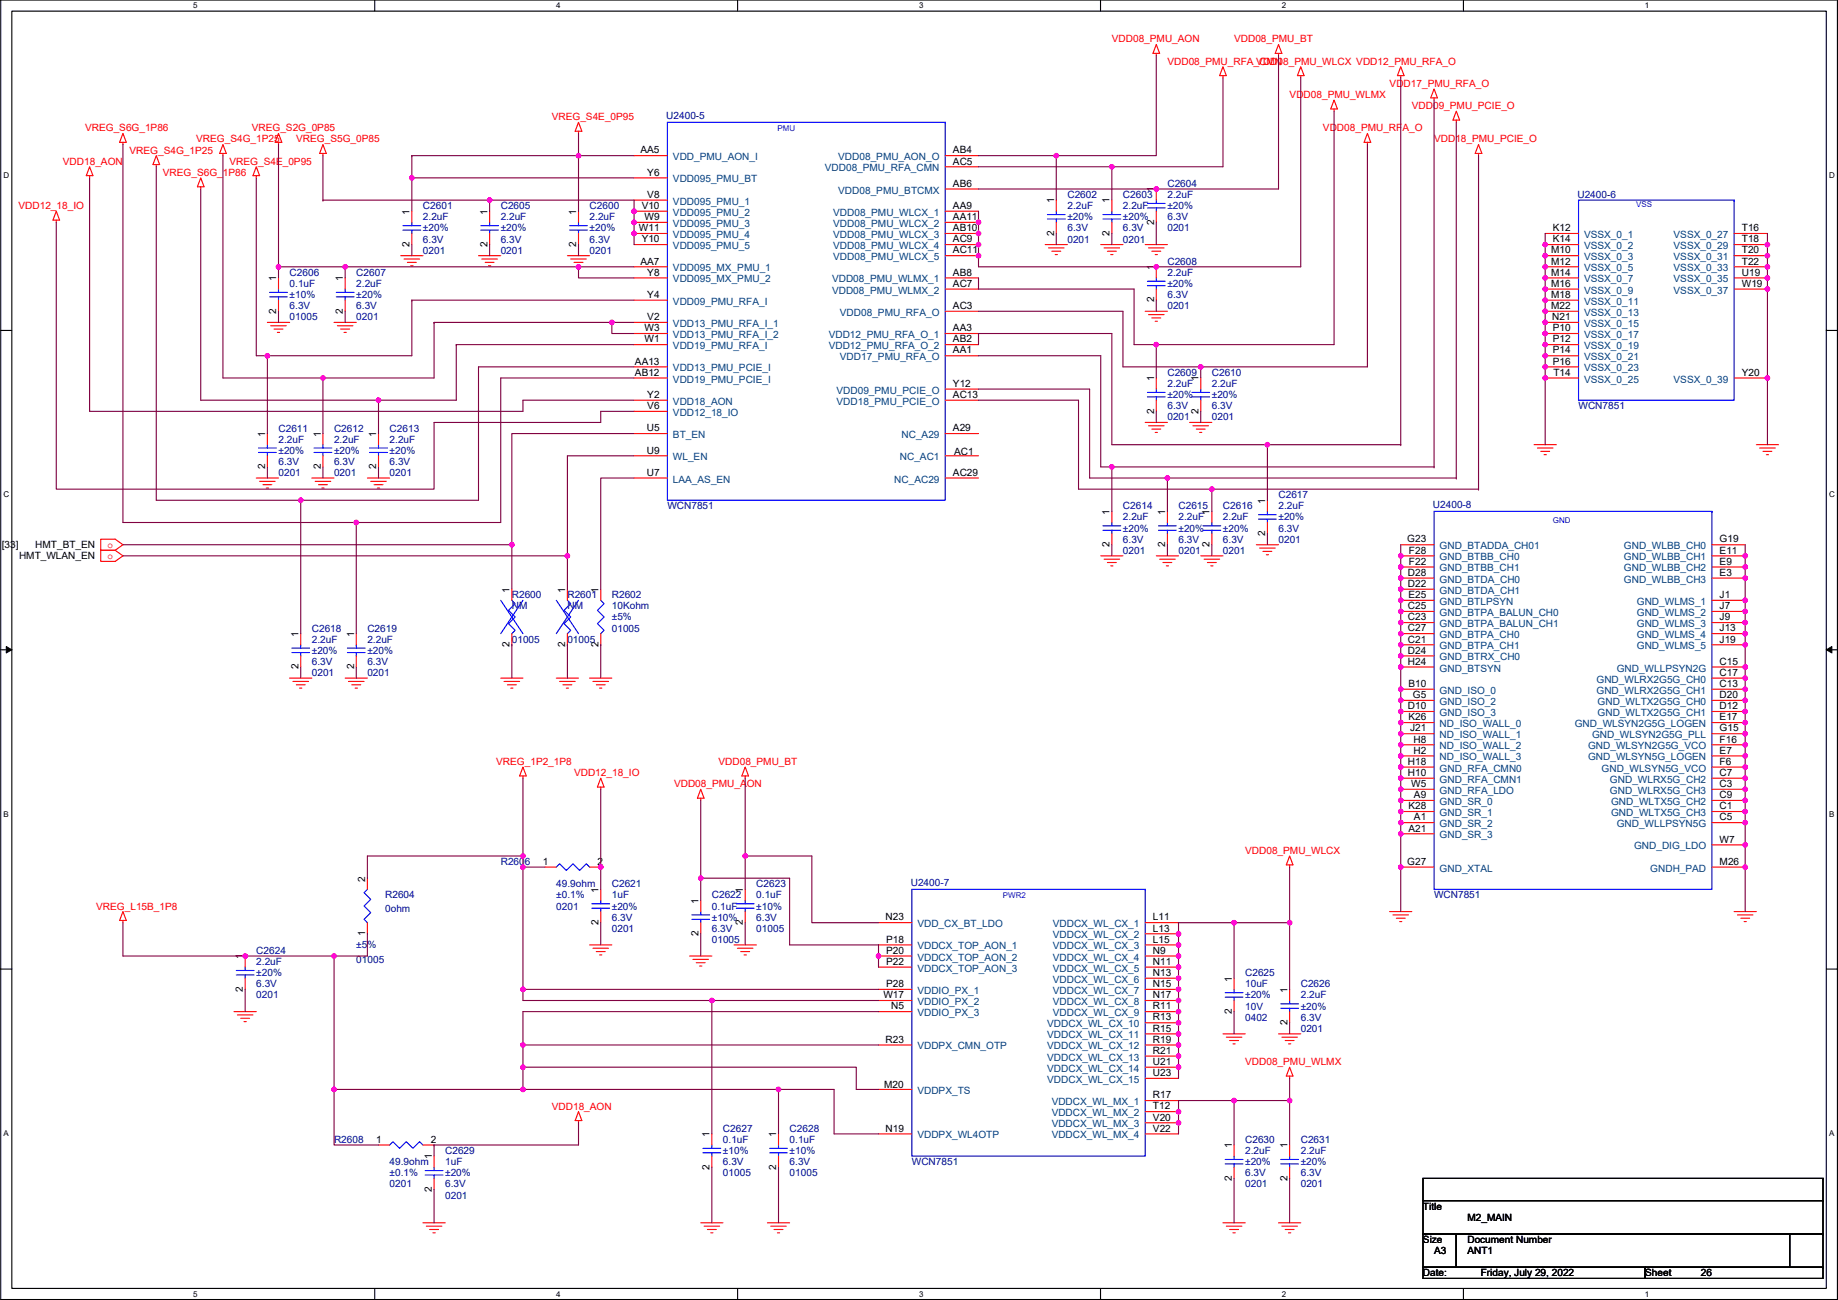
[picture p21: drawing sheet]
<svg xmlns="http://www.w3.org/2000/svg" width="420mm" height="297mm" viewBox="0 0 420 297" stroke-linecap="round" stroke-linejoin="round" font-family="sans-serif">
<defs><g id="words">
<g font-size="2.3" fill="#f00">
<text x="254.2" y="9.7">VDD08_PMU_AON</text>
<text x="282.1" y="9.7">VDD08_PMU_BT</text>
<text x="266.9" y="14.8">VDD08_PMU_RFA_CMN</text>
<text x="287.2" y="14.8">VDD08_PMU_WLCX VDD12_PMU_RFA_O</text>
<text x="294.8" y="22.4">VDD08_PMU_WLMX</text>
<text x="317.7" y="19.9">VDD17_PMU_RFA_O</text>
<text x="126.1" y="27.5">VREG_S4E_0P95</text>
<text x="322.7" y="24.9">VDD09_PMU_PCIE_O</text>
<text x="19.5" y="30">VREG_S6G_1P86</text>
<text x="29.6" y="35.1">VREG_S4G_1P25</text>
<text x="44.9" y="32.6">VREG_S4G_1P25</text>
<text x="57.6" y="30">VREG_S2G_0P85</text>
<text x="67.7" y="32.6">VREG_S5G_0P85</text>
<text x="302.4" y="30">VDD08_PMU_RFA_O</text>
<text x="327.8" y="32.6">VDD18_PMU_PCIE_O</text>
<text x="14.4" y="37.6">VDD18_AON</text>
<text x="37.2" y="40.2">VREG_S6G_1P86</text>
<text x="52.5" y="37.6">VREG_S4E_0P95</text>
<text x="4.2" y="47.8">VDD12_18_IO</text>
<text x="24.5" y="125.1">o</text>
<text x="24.5" y="127.6">o</text>
<text x="113.4" y="174.8">VREG_1P2_1P8</text>
<text x="131.2" y="177.3">VDD12_18_IO</text>
<text x="154.1" y="179.9">VDD08_PMU_AON</text>
<text x="164.2" y="174.8">VDD08_PMU_BT</text>
<text x="284.6" y="195.1">VDD08_PMU_WLCX</text>
<text x="22" y="207.8">VREG_L15B_1P8</text>
<text x="284.6" y="243.4">VDD08_PMU_WLMX</text>
<text x="126.1" y="253.5">VDD18_AON</text>
</g>
<g font-size="2.3" fill="#000080">
<text x="152.3" y="27.2">U2400-5</text>
<text x="96.7" y="47.8">C2601</text>
<text x="114.5" y="47.8">C2605</text>
<text x="134.8" y="47.8">C2600</text>
<text x="244" y="45.3">C2602</text>
<text x="244" y="47.8">2.2uF</text>
<text x="256.7" y="45.3">C2603</text>
<text x="256.7" y="47.8">2.2uF</text>
<text x="266.9" y="42.7">C2604</text>
<text x="266.9" y="45.3">2.2uF</text>
<text x="266.9" y="47.8">±20%</text>
<text x="360.6" y="45.3">U2400-6</text>
<text x="96.7" y="50.3">2.2uF</text>
<text x="96.7" y="52.9">±20%</text>
<text x="114.5" y="50.3">2.2uF</text>
<text x="114.5" y="52.9">±20%</text>
<text x="134.8" y="50.3">2.2uF</text>
<text x="134.8" y="52.9">±20%</text>
<text x="244" y="52.9">6.3V</text>
<text x="244" y="50.3">±20%</text>
<text x="256.7" y="52.9">6.3V</text>
<text x="256.7" y="50.3">±20%</text>
<text x="266.9" y="52.9">0201</text>
<text x="266.9" y="50.3">6.3V</text>
<text x="96.7" y="58">0201</text>
<text x="96.7" y="55.4">6.3V</text>
<text x="114.5" y="58">0201</text>
<text x="114.5" y="55.4">6.3V</text>
<text x="134.8" y="58">0201</text>
<text x="134.8" y="55.4">6.3V</text>
<text x="244" y="55.4">0201</text>
<text x="256.7" y="55.4">0201</text>
<text x="66.2" y="63">C2606</text>
<text x="66.2" y="65.6">0.1uF</text>
<text x="81.4" y="63">C2607</text>
<text x="81.4" y="65.6">2.2uF</text>
<text x="266.9" y="60.5">C2608</text>
<text x="266.9" y="63">2.2uF</text>
<text x="266.9" y="65.6">±20%</text>
<text x="66.2" y="70.7">6.3V</text>
<text x="66.2" y="68.1">±10%</text>
<text x="81.4" y="70.7">6.3V</text>
<text x="81.4" y="68.1">±20%</text>
<text x="266.9" y="70.7">0201</text>
<text x="266.9" y="68.1">6.3V</text>
<text x="66.2" y="73.2">01005</text>
<text x="81.4" y="73.2">0201</text>
<text x="266.9" y="85.9">C2609</text>
<text x="266.9" y="88.4">2.2uF</text>
<text x="277" y="85.9">C2610</text>
<text x="277" y="88.4">2.2uF</text>
<text x="266.9" y="93.5">6.3V</text>
<text x="266.9" y="91">±20%</text>
<text x="277" y="93.5">6.3V</text>
<text x="277" y="91">±20%</text>
<text x="360.8" y="93.5">WCN7851</text>
<text x="63.7" y="98.6">C2611</text>
<text x="63.7" y="101.1">2.2uF</text>
<text x="76.4" y="98.6">C2612</text>
<text x="76.4" y="101.1">2.2uF</text>
<text x="89.1" y="98.6">C2613</text>
<text x="89.1" y="101.1">2.2uF</text>
<text x="266.9" y="96.1">0201</text>
<text x="277" y="96.1">0201</text>
<text x="63.7" y="106.2">6.3V</text>
<text x="63.7" y="103.7">±20%</text>
<text x="76.4" y="106.2">6.3V</text>
<text x="76.4" y="103.7">±20%</text>
<text x="89.1" y="106.2">6.3V</text>
<text x="89.1" y="103.7">±20%</text>
<text x="63.7" y="108.8">0201</text>
<text x="76.4" y="108.8">0201</text>
<text x="89.1" y="108.8">0201</text>
<text x="292.3" y="113.8">C2617</text>
<text x="152.6" y="116.4">WCN7851</text>
<text x="256.7" y="116.4">C2614</text>
<text x="256.7" y="118.9">2.2uF</text>
<text x="269.4" y="116.4">C2615</text>
<text x="269.4" y="118.9">2.2uF</text>
<text x="279.6" y="116.4">C2616</text>
<text x="279.6" y="118.9">2.2uF</text>
<text x="292.3" y="116.4">2.2uF</text>
<text x="292.3" y="118.9">±20%</text>
<text x="327.6" y="116.1">U2400-8</text>
<text x="256.7" y="124">6.3V</text>
<text x="256.7" y="121.5">±20%</text>
<text x="269.4" y="124">6.3V</text>
<text x="269.4" y="121.5">±20%</text>
<text x="279.6" y="124">6.3V</text>
<text x="279.6" y="121.5">±20%</text>
<text x="292.3" y="124">0201</text>
<text x="292.3" y="121.5">6.3V</text>
<text x="256.7" y="126.5">0201</text>
<text x="269.4" y="126.5">0201</text>
<text x="279.6" y="126.5">0201</text>
<text x="117" y="136.7">R2600</text>
<text x="129.7" y="136.7">R2601</text>
<text x="139.9" y="136.7">R2602</text>
<text x="117" y="139.2">NM</text>
<text x="129.7" y="139.2">NM</text>
<text x="139.9" y="139.2">10Kohm</text>
<text x="139.9" y="141.8">±5%</text>
<text x="71.3" y="144.3">C2618</text>
<text x="71.3" y="146.9">2.2uF</text>
<text x="71.3" y="149.4">±20%</text>
<text x="84" y="144.3">C2619</text>
<text x="84" y="146.9">2.2uF</text>
<text x="84" y="149.4">±20%</text>
<text x="117" y="146.9">01005</text>
<text x="129.7" y="146.9">01005</text>
<text x="139.9" y="144.3">01005</text>
<text x="71.3" y="154.5">0201</text>
<text x="71.3" y="151.9">6.3V</text>
<text x="84" y="154.5">0201</text>
<text x="84" y="151.9">6.3V</text>
<text x="114.5" y="197.7">R2606</text>
<text x="127.2" y="202.7">49.9ohm</text>
<text x="139.9" y="202.7">C2621</text>
<text x="172.9" y="202.7">C2623</text>
<text x="208.2" y="202.5">U2400-7</text>
<text x="88" y="205.3">R2604</text>
<text x="88" y="208.3">0ohm</text>
<text x="127.2" y="205.3">±0.1%</text>
<text x="127.2" y="207.8">0201</text>
<text x="139.9" y="205.3">1uF</text>
<text x="139.9" y="207.8">±20%</text>
<text x="162.7" y="205.3">C2622</text>
<text x="162.7" y="207.8">0.1uF</text>
<text x="172.9" y="205.3">0.1uF</text>
<text x="172.9" y="207.8">±10%</text>
<text x="327.8" y="205.3">WCN7851</text>
<text x="139.9" y="212.9">0201</text>
<text x="139.9" y="210.4">6.3V</text>
<text x="162.7" y="215.4">01005</text>
<text x="162.7" y="212.9">6.3V</text>
<text x="162.7" y="210.4">±10%</text>
<text x="172.9" y="212.9">01005</text>
<text x="172.9" y="210.4">6.3V</text>
<text x="58.6" y="218">C2624</text>
<text x="58.6" y="220.5">2.2uF</text>
<text x="81.4" y="216.7">±5%</text>
<text x="81.4" y="220">01005</text>
<text x="58.6" y="225.6">6.3V</text>
<text x="58.6" y="223.1">±20%</text>
<text x="284.6" y="223.1">C2625</text>
<text x="284.6" y="225.6">10uF</text>
<text x="297.3" y="225.6">C2626</text>
<text x="58.6" y="228.1">0201</text>
<text x="284.6" y="233.2">0402</text>
<text x="284.6" y="230.7">10V</text>
<text x="284.6" y="228.1">±20%</text>
<text x="297.3" y="228.1">2.2uF</text>
<text x="297.3" y="233.2">6.3V</text>
<text x="297.3" y="230.7">±20%</text>
<text x="297.3" y="235.8">0201</text>
<text x="76.4" y="261.2">R2608</text>
<text x="101.8" y="263.7">C2629</text>
<text x="165.3" y="258.6">C2627</text>
<text x="165.3" y="261.2">0.1uF</text>
<text x="165.3" y="263.7">±10%</text>
<text x="180.5" y="258.6">C2628</text>
<text x="180.5" y="261.2">0.1uF</text>
<text x="180.5" y="263.7">±10%</text>
<text x="284.6" y="261.2">C2630</text>
<text x="284.6" y="263.7">2.2uF</text>
<text x="297.3" y="261.2">C2631</text>
<text x="297.3" y="263.7">2.2uF</text>
<text x="89.1" y="266.2">49.9ohm</text>
<text x="89.1" y="268.8">±0.1%</text>
<text x="101.8" y="266.2">1uF</text>
<text x="101.8" y="268.8">±20%</text>
<text x="165.3" y="268.8">01005</text>
<text x="165.3" y="266.2">6.3V</text>
<text x="180.5" y="268.8">01005</text>
<text x="180.5" y="266.2">6.3V</text>
<text x="208.4" y="266.2">WCN7851</text>
<text x="284.6" y="268.8">6.3V</text>
<text x="284.6" y="266.2">±20%</text>
<text x="297.3" y="268.8">6.3V</text>
<text x="297.3" y="266.2">±20%</text>
<text x="89.1" y="271.3">0201</text>
<text x="101.8" y="273.9">0201</text>
<text x="101.8" y="271.3">6.3V</text>
<text x="284.6" y="271.3">0201</text>
<text x="297.3" y="271.3">0201</text>
</g>
<g font-size="2.3">
<text x="146.4" y="35.1">AA5</text>
<text x="217.8" y="35.1">AB4</text>
<text x="148" y="40.1">Y6</text>
<text x="217.8" y="37.6">AC5</text>
<text x="146.7" y="47.8">V10</text>
<text x="148" y="45.2">V8</text>
<text x="217.8" y="42.7">AB6</text>
<text x="217.8" y="47.8">AA9</text>
<text x="240.9" y="46.5" transform="rotate(-90 240.9 46.5)">1</text>
<text x="253.6" y="46.5" transform="rotate(-90 253.6 46.5)">1</text>
<text x="263.8" y="43.9" transform="rotate(-90 263.8 43.9)">1</text>
<text x="93.6" y="49" transform="rotate(-90 93.6 49)">1</text>
<text x="111.4" y="49" transform="rotate(-90 111.4 49)">1</text>
<text x="131.7" y="49" transform="rotate(-90 131.7 49)">1</text>
<text x="146" y="52.8">W11</text>
<text x="147.3" y="50.3">W9</text>
<text x="217.8" y="50.3">AA11</text>
<text x="217.8" y="52.8">AB10</text>
<text x="240.9" y="53.9" transform="rotate(-90 240.9 53.9)">2</text>
<text x="253.6" y="53.9" transform="rotate(-90 253.6 53.9)">2</text>
<text x="263.8" y="51.3" transform="rotate(-90 263.8 51.3)">2</text>
<text x="355" y="52.8">K12</text>
<text x="398.2" y="52.8">T16</text>
<text x="93.6" y="56.4" transform="rotate(-90 93.6 56.4)">2</text>
<text x="111.4" y="56.4" transform="rotate(-90 111.4 56.4)">2</text>
<text x="131.7" y="56.4" transform="rotate(-90 131.7 56.4)">2</text>
<text x="146.7" y="55.4">Y10</text>
<text x="217.8" y="55.4">AC9</text>
<text x="217.8" y="57.9">AC11</text>
<text x="354.6" y="57.9">M10</text>
<text x="355" y="55.4">K14</text>
<text x="398.2" y="55.4">T18</text>
<text x="398.2" y="57.9">T20</text>
<text x="63.2" y="64.3" transform="rotate(-90 63.2 64.3)">1</text>
<text x="78.4" y="64.3" transform="rotate(-90 78.4 64.3)">1</text>
<text x="146.4" y="60.5">AA7</text>
<text x="148" y="63">Y8</text>
<text x="217.8" y="63">AB8</text>
<text x="217.8" y="65.5">AC7</text>
<text x="263.8" y="61.7" transform="rotate(-90 263.8 61.7)">1</text>
<text x="354.6" y="60.5">M12</text>
<text x="354.6" y="63">M14</text>
<text x="354.6" y="65.5">M16</text>
<text x="398.2" y="60.5">T22</text>
<text x="398.2" y="63">U19</text>
<text x="398.2" y="65.5">W19</text>
<text x="63.2" y="71.6" transform="rotate(-90 63.2 71.6)">2</text>
<text x="78.4" y="71.6" transform="rotate(-90 78.4 71.6)">2</text>
<text x="148" y="68.1">Y4</text>
<text x="217.8" y="70.6">AC3</text>
<text x="263.8" y="69.1" transform="rotate(-90 263.8 69.1)">2</text>
<text x="354.6" y="68.1">M18</text>
<text x="354.6" y="70.6">M22</text>
<text x="147.3" y="75.7">W3</text>
<text x="148" y="73.2">V2</text>
<text x="217.8" y="75.7">AA3</text>
<text x="354.8" y="73.2">N21</text>
<text x="355" y="75.7">P10</text>
<text x="145.1" y="83.3">AA13</text>
<text x="147.3" y="78.2">W1</text>
<text x="217.8" y="78.2">AB2</text>
<text x="217.8" y="80.8">AA1</text>
<text x="355" y="78.2">P12</text>
<text x="355" y="80.8">P14</text>
<text x="355" y="83.3">P16</text>
<text x="145.1" y="85.9">AB12</text>
<text x="217.8" y="88.4">Y12</text>
<text x="263.8" y="87.1" transform="rotate(-90 263.8 87.1)">1</text>
<text x="274" y="87.1" transform="rotate(-90 274 87.1)">1</text>
<text x="355.1" y="85.9">T14</text>
<text x="398.2" y="85.9">Y20</text>
<text x="148" y="90.9">Y2</text>
<text x="148" y="93.5">V6</text>
<text x="217.8" y="90.9">AC13</text>
<text x="263.8" y="94.5" transform="rotate(-90 263.8 94.5)">2</text>
<text x="274" y="94.5" transform="rotate(-90 274 94.5)">2</text>
<text x="60.6" y="99.8" transform="rotate(-90 60.6 99.8)">1</text>
<text x="73.3" y="99.8" transform="rotate(-90 73.3 99.8)">1</text>
<text x="86" y="99.8" transform="rotate(-90 86 99.8)">1</text>
<text x="147.8" y="98.6">U5</text>
<text x="217.8" y="98.6">A29</text>
<text x="60.6" y="107.2" transform="rotate(-90 60.6 107.2)">2</text>
<text x="73.3" y="107.2" transform="rotate(-90 73.3 107.2)">2</text>
<text x="86" y="107.2" transform="rotate(-90 86 107.2)">2</text>
<text x="147.8" y="103.6">U9</text>
<text x="218.1" y="103.9">AC1</text>
<text x="147.8" y="108.7">U7</text>
<text x="217.8" y="108.7">AC29</text>
<text x="253.6" y="117.6" transform="rotate(-90 253.6 117.6)">1</text>
<text x="266.4" y="117.6" transform="rotate(-90 266.4 117.6)">1</text>
<text x="276.5" y="117.6" transform="rotate(-90 276.5 117.6)">1</text>
<text x="289.2" y="115.1" transform="rotate(-90 289.2 115.1)">1</text>
<text x=".4" y="125.3">[33]</text>
<text x="8.1" y="125.3">HMT_BT_EN</text>
<text x="253.6" y="125" transform="rotate(-90 253.6 125)">2</text>
<text x="266.4" y="125" transform="rotate(-90 266.4 125)">2</text>
<text x="276.5" y="125" transform="rotate(-90 276.5 125)">2</text>
<text x="289.2" y="122.4" transform="rotate(-90 289.2 122.4)">2</text>
<text x="321.7" y="124">G23</text>
<text x="393.1" y="124">G19</text>
<text x="4.3" y="127.8">HMT_WLAN_EN</text>
<text x="321.8" y="131.6">D28</text>
<text x="322.1" y="126.5">F28</text>
<text x="322.1" y="129">F22</text>
<text x="393.1" y="126.5">E11</text>
<text x="393.1" y="129">E9</text>
<text x="393.1" y="131.6">E3</text>
<text x="116.5" y="135.4" transform="rotate(-90 116.5 135.4)">1</text>
<text x="129.2" y="135.4" transform="rotate(-90 129.2 135.4)">1</text>
<text x="136.8" y="135.4" transform="rotate(-90 136.8 135.4)">1</text>
<text x="321.8" y="134.1">D22</text>
<text x="321.9" y="136.7">E25</text>
<text x="393.1" y="136.7">J1</text>
<text x="321.8" y="139.2">C25</text>
<text x="321.8" y="141.7">C23</text>
<text x="393.1" y="139.2">J7</text>
<text x="393.1" y="141.7">J9</text>
<text x="68.2" y="145.5" transform="rotate(-90 68.2 145.5)">1</text>
<text x="80.9" y="145.5" transform="rotate(-90 80.9 145.5)">1</text>
<text x="116.5" y="147.8" transform="rotate(-90 116.5 147.8)">2</text>
<text x="129.2" y="147.8" transform="rotate(-90 129.2 147.8)">2</text>
<text x="136.8" y="147.8" transform="rotate(-90 136.8 147.8)">2</text>
<text x="321.8" y="144.3">C27</text>
<text x="321.8" y="146.8">C21</text>
<text x="321.8" y="149.4">D24</text>
<text x="393.1" y="144.3">J13</text>
<text x="393.1" y="146.8">J19</text>
<text x="68.2" y="152.9" transform="rotate(-90 68.2 152.9)">2</text>
<text x="80.9" y="152.9" transform="rotate(-90 80.9 152.9)">2</text>
<text x="321.8" y="151.9">H24</text>
<text x="393.1" y="151.9">C15</text>
<text x="393.1" y="154.4">C17</text>
<text x="321.9" y="157">B10</text>
<text x="323" y="159.5">G5</text>
<text x="393.1" y="157">C13</text>
<text x="393.1" y="159.5">D20</text>
<text x="321.8" y="162.1">D10</text>
<text x="321.9" y="164.6">K26</text>
<text x="322.3" y="167.1">J21</text>
<text x="393.1" y="162.1">D12</text>
<text x="393.1" y="164.6">E17</text>
<text x="393.1" y="167.1">G15</text>
<text x="323.1" y="169.7">H8</text>
<text x="323.1" y="172.2">H2</text>
<text x="393.1" y="169.7">F16</text>
<text x="393.1" y="172.2">E7</text>
<text x="321.8" y="174.8">H18</text>
<text x="321.8" y="177.3">H10</text>
<text x="322.6" y="179.8">W5</text>
<text x="393.1" y="174.8">F6</text>
<text x="393.1" y="177.3">C7</text>
<text x="393.1" y="179.8">C3</text>
<text x="321.9" y="184.9">K28</text>
<text x="323.2" y="182.4">A9</text>
<text x="393.1" y="182.4">C9</text>
<text x="393.1" y="184.9">C1</text>
<text x="321.9" y="190">A21</text>
<text x="323.2" y="187.5">A1</text>
<text x="393.1" y="187.5">C5</text>
<text x="124.1" y="197.6">1</text>
<text x="136.6" y="197.6">2</text>
<text x="321.7" y="197.6">G27</text>
<text x="393.1" y="192.5">W7</text>
<text x="393.1" y="197.6">M26</text>
<text x="83.5" y="201.4" transform="rotate(-90 83.5 201.4)">2</text>
<text x="136.8" y="204" transform="rotate(-90 136.8 204)">1</text>
<text x="169.8" y="204" transform="rotate(-90 169.8 204)">1</text>
<text x="159.7" y="206.5" transform="rotate(-90 159.7 206.5)">1</text>
<text x="83.5" y="213.9" transform="rotate(-90 83.5 213.9)">1</text>
<text x="136.8" y="211.3" transform="rotate(-90 136.8 211.3)">2</text>
<text x="159.7" y="213.9" transform="rotate(-90 159.7 213.9)">2</text>
<text x="169.8" y="211.3" transform="rotate(-90 169.8 211.3)">2</text>
<text x="202.4" y="210.3">N23</text>
<text x="202.6" y="215.4">P18</text>
<text x="263.6" y="210.3">L11</text>
<text x="263.6" y="212.9">L13</text>
<text x="263.6" y="215.4">L15</text>
<text x="55.5" y="219.2" transform="rotate(-90 55.5 219.2)">1</text>
<text x="202.6" y="217.9">P20</text>
<text x="202.6" y="220.5">P22</text>
<text x="263.6" y="217.9">N9</text>
<text x="263.6" y="220.5">N11</text>
<text x="55.5" y="226.6" transform="rotate(-90 55.5 226.6)">2</text>
<text x="202.6" y="225.6">P28</text>
<text x="263.6" y="223">N13</text>
<text x="263.6" y="225.6">N15</text>
<text x="281.6" y="224.3" transform="rotate(-90 281.6 224.3)">1</text>
<text x="294.3" y="226.8" transform="rotate(-90 294.3 226.8)">1</text>
<text x="201.9" y="228.1">W17</text>
<text x="203.7" y="230.6">N5</text>
<text x="263.6" y="228.1">N17</text>
<text x="263.6" y="230.6">R11</text>
<text x="263.6" y="233.2">R13</text>
<text x="281.6" y="231.7" transform="rotate(-90 281.6 231.7)">2</text>
<text x="202.4" y="238.3">R23</text>
<text x="263.6" y="235.7">R15</text>
<text x="263.6" y="238.3">R19</text>
<text x="294.3" y="234.2" transform="rotate(-90 294.3 234.2)">2</text>
<text x="263.6" y="240.8">R21</text>
<text x="263.6" y="243.3">U21</text>
<text x="263.6" y="245.9">U23</text>
<text x="202.1" y="248.7">M20</text>
<text x="263.6" y="251">R17</text>
<text x="263.6" y="253.5">T12</text>
<text x="263.6" y="256">V20</text>
<text x="86" y="261.1">1</text>
<text x="98.5" y="261.1">2</text>
<text x="162.2" y="259.8" transform="rotate(-90 162.2 259.8)">1</text>
<text x="177.5" y="259.8" transform="rotate(-90 177.5 259.8)">1</text>
<text x="202.4" y="258.6">N19</text>
<text x="263.6" y="258.6">V22</text>
<text x="281.6" y="262.4" transform="rotate(-90 281.6 262.4)">1</text>
<text x="294.3" y="262.4" transform="rotate(-90 294.3 262.4)">1</text>
<text x="98.7" y="264.9" transform="rotate(-90 98.7 264.9)">1</text>
<text x="162.2" y="267.2" transform="rotate(-90 162.2 267.2)">2</text>
<text x="177.5" y="267.2" transform="rotate(-90 177.5 267.2)">2</text>
<text x="281.6" y="269.8" transform="rotate(-90 281.6 269.8)">2</text>
<text x="294.3" y="269.8" transform="rotate(-90 294.3 269.8)">2</text>
<text x="98.7" y="272.3" transform="rotate(-90 98.7 272.3)">2</text>
<text x="325.3" y="276.4">Title</text>
<text x="335.4" y="278.9">M2_MAIN</text>
<text x="325.3" y="284">Size</text>
<text x="327.8" y="286.6">A3</text>
<text x="335.4" y="284">Document Number</text>
<text x="335.4" y="286.6">ANT1</text>
<text x="325.3" y="291.6">Date:</text>
<text x="338.5" y="291.6">Friday, July 29, 2022</text>
<text x="376.1" y="291.6">Sheet</text>
<text x="388.8" y="291.6">26</text>
</g>
<g font-size="2.3" fill="#004080">
<text x="153.8" y="36.6">VDD_PMU_AON_I</text>
<text x="153.8" y="41.7">VDD095_PMU_BT</text>
<text x="188.5" y="39.1">VDD08_PMU_RFA_CMN</text>
<text x="191.6" y="36.6">VDD08_PMU_AON_O</text>
<text x="153.8" y="46.8">VDD095_PMU_1</text>
<text x="191.6" y="44.2">VDD08_PMU_BTCMX</text>
<text x="153.8" y="49.3">VDD095_PMU_2</text>
<text x="153.8" y="51.8">VDD095_PMU_3</text>
<text x="190.5" y="49.3">VDD08_PMU_WLCX_1</text>
<text x="190.5" y="51.8">VDD08_PMU_WLCX_2</text>
<text x="153.8" y="54.4">VDD095_PMU_4</text>
<text x="153.8" y="56.9">VDD095_PMU_5</text>
<text x="190.5" y="54.4">VDD08_PMU_WLCX_3</text>
<text x="190.5" y="56.9">VDD08_PMU_WLCX_4</text>
<text x="190.5" y="59.5">VDD08_PMU_WLCX_5</text>
<text x="362.1" y="54.4">VSSX_0_1</text>
<text x="362.1" y="56.9">VSSX_0_2</text>
<text x="362.1" y="59.5">VSSX_0_3</text>
<text x="382.6" y="54.4">VSSX_0_27</text>
<text x="382.6" y="56.9">VSSX_0_29</text>
<text x="382.6" y="59.5">VSSX_0_31</text>
<text x="153.8" y="62">VDD095_MX_PMU_1</text>
<text x="153.8" y="64.5">VDD095_MX_PMU_2</text>
<text x="190.2" y="64.5">VDD08_PMU_WLMX_1</text>
<text x="362.1" y="62">VSSX_0_5</text>
<text x="362.1" y="64.5">VSSX_0_7</text>
<text x="382.6" y="62">VSSX_0_33</text>
<text x="382.6" y="64.5">VSSX_0_35</text>
<text x="153.8" y="69.6">VDD09_PMU_RFA_I</text>
<text x="190.2" y="67.1">VDD08_PMU_WLMX_2</text>
<text x="362.1" y="67.1">VSSX_0_9</text>
<text x="362.1" y="69.6">VSSX_0_11</text>
<text x="382.6" y="67.1">VSSX_0_37</text>
<text x="153.8" y="74.7">VDD13_PMU_RFA_I_1</text>
<text x="153.8" y="77.2">VDD13_PMU_RFA_I_2</text>
<text x="189.4" y="77.2">VDD12_PMU_RFA_O_1</text>
<text x="192" y="72.2">VDD08_PMU_RFA_O</text>
<text x="362.1" y="72.2">VSSX_0_13</text>
<text x="362.1" y="74.7">VSSX_0_15</text>
<text x="362.1" y="77.2">VSSX_0_17</text>
<text x="153.8" y="79.8">VDD19_PMU_RFA_I</text>
<text x="189.4" y="79.8">VDD12_PMU_RFA_O_2</text>
<text x="192" y="82.3">VDD17_PMU_RFA_O</text>
<text x="362.1" y="79.8">VSSX_0_19</text>
<text x="362.1" y="82.3">VSSX_0_21</text>
<text x="153.8" y="84.9">VDD13_PMU_PCIE_I</text>
<text x="153.8" y="87.4">VDD19_PMU_PCIE_I</text>
<text x="191.2" y="89.9">VDD09_PMU_PCIE_O</text>
<text x="362.1" y="84.9">VSSX_0_23</text>
<text x="362.1" y="87.4">VSSX_0_25</text>
<text x="382.6" y="87.4">VSSX_0_39</text>
<text x="153.8" y="92.5">VDD18_AON</text>
<text x="153.8" y="95">VDD12_18_IO</text>
<text x="191.2" y="92.5">VDD18_PMU_PCIE_O</text>
<text x="153.8" y="100.1">BT_EN</text>
<text x="206.1" y="100.1">NC_A29</text>
<text x="153.8" y="105.2">WL_EN</text>
<text x="205.7" y="105.2">NC_AC1</text>
<text x="153.8" y="110.3">LAA_AS_EN</text>
<text x="204.4" y="110.3">NC_AC29</text>
<text x="329.1" y="125.5">GND_BTADDA_CH01</text>
<text x="371.2" y="125.5">GND_WLBB_CH0</text>
<text x="329.1" y="128">GND_BTBB_CH0</text>
<text x="329.1" y="130.6">GND_BTBB_CH1</text>
<text x="371.2" y="128">GND_WLBB_CH1</text>
<text x="371.2" y="130.6">GND_WLBB_CH2</text>
<text x="329.1" y="133.1">GND_BTDA_CH0</text>
<text x="329.1" y="135.7">GND_BTDA_CH1</text>
<text x="371.2" y="133.1">GND_WLBB_CH3</text>
<text x="329.1" y="138.2">GND_BTLPSYN</text>
<text x="329.1" y="140.7">GND_BTPA_BALUN_CH0</text>
<text x="329.1" y="143.3">GND_BTPA_BALUN_CH1</text>
<text x="374.2" y="138.2">GND_WLMS_1</text>
<text x="374.2" y="140.7">GND_WLMS_2</text>
<text x="374.2" y="143.3">GND_WLMS_3</text>
<text x="329.1" y="145.8">GND_BTPA_CH0</text>
<text x="329.1" y="148.4">GND_BTPA_CH1</text>
<text x="374.2" y="145.8">GND_WLMS_4</text>
<text x="374.2" y="148.4">GND_WLMS_5</text>
<text x="329.1" y="150.9">GND_BTRX_CH0</text>
<text x="329.1" y="153.4">GND_BTSYN</text>
<text x="365" y="156">GND_WLRX2G5G_CH0</text>
<text x="369.6" y="153.4">GND_WLLPSYN2G</text>
<text x="329.1" y="158.5">GND_ISO_0</text>
<text x="329.1" y="161.1">GND_ISO_2</text>
<text x="365" y="158.5">GND_WLRX2G5G_CH1</text>
<text x="365.2" y="161.1">GND_WLTX2G5G_CH0</text>
<text x="329.1" y="163.6">GND_ISO_3</text>
<text x="329.1" y="166.1">ND_ISO_WALL_0</text>
<text x="360" y="166.1">GND_WLSYN2G5G_LOGEN</text>
<text x="365.2" y="163.6">GND_WLTX2G5G_CH1</text>
<text x="329.1" y="168.7">ND_ISO_WALL_1</text>
<text x="329.1" y="171.2">ND_ISO_WALL_2</text>
<text x="329.1" y="173.8">ND_ISO_WALL_3</text>
<text x="363" y="171.2">GND_WLSYN2G5G_VCO</text>
<text x="363" y="173.8">GND_WLSYN5G_LOGEN</text>
<text x="363.9" y="168.7">GND_WLSYN2G5G_PLL</text>
<text x="329.1" y="176.3">GND_RFA_CMN0</text>
<text x="329.1" y="178.8">GND_RFA_CMN1</text>
<text x="366.1" y="176.3">GND_WLSYN5G_VCO</text>
<text x="368" y="178.8">GND_WLRX5G_CH2</text>
<text x="329.1" y="181.4">GND_RFA_LDO</text>
<text x="329.1" y="183.9">GND_SR_0</text>
<text x="368" y="181.4">GND_WLRX5G_CH3</text>
<text x="368.3" y="183.9">GND_WLTX5G_CH2</text>
<text x="329.1" y="186.5">GND_SR_1</text>
<text x="329.1" y="189">GND_SR_2</text>
<text x="329.1" y="191.5">GND_SR_3</text>
<text x="368.3" y="186.5">GND_WLTX5G_CH3</text>
<text x="369.6" y="189">GND_WLLPSYN5G</text>
<text x="373.5" y="194.1">GND_DIG_LDO</text>
<text x="329.1" y="199.2">GND_XTAL</text>
<text x="377.3" y="199.2">GNDH_PAD</text>
<text x="209.7" y="211.9">VDD_CX_BT_LDO</text>
<text x="240.7" y="211.9">VDDCX_WL_CX_1</text>
<text x="240.7" y="214.4">VDDCX_WL_CX_2</text>
<text x="209.7" y="216.9">VDDCX_TOP_AON_1</text>
<text x="209.7" y="219.5">VDDCX_TOP_AON_2</text>
<text x="240.7" y="216.9">VDDCX_WL_CX_3</text>
<text x="240.7" y="219.5">VDDCX_WL_CX_4</text>
<text x="209.7" y="222">VDDCX_TOP_AON_3</text>
<text x="209.7" y="227.1">VDDIO_PX_1</text>
<text x="240.7" y="222">VDDCX_WL_CX_5</text>
<text x="240.7" y="224.6">VDDCX_WL_CX_6</text>
<text x="240.7" y="227.1">VDDCX_WL_CX_7</text>
<text x="209.7" y="229.6">VDDIO_PX_2</text>
<text x="209.7" y="232.2">VDDIO_PX_3</text>
<text x="240.7" y="229.6">VDDCX_WL_CX_8</text>
<text x="240.7" y="232.2">VDDCX_WL_CX_9</text>
<text x="209.7" y="239.8">VDDPX_CMN_OTP</text>
<text x="239.4" y="234.7">VDDCX_WL_CX_10</text>
<text x="239.4" y="237.3">VDDCX_WL_CX_11</text>
<text x="239.4" y="239.8">VDDCX_WL_CX_12</text>
<text x="239.4" y="242.3">VDDCX_WL_CX_13</text>
<text x="239.4" y="244.9">VDDCX_WL_CX_14</text>
<text x="209.7" y="250">VDDPX_TS</text>
<text x="239.4" y="247.4">VDDCX_WL_CX_15</text>
<text x="240.4" y="252.5">VDDCX_WL_MX_1</text>
<text x="240.4" y="255">VDDCX_WL_MX_2</text>
<text x="240.4" y="257.6">VDDCX_WL_MX_3</text>
<text x="209.7" y="260.1">VDDPX_WL4OTP</text>
<text x="240.4" y="260.1">VDDCX_WL_MX_4</text>
</g>
<g font-size="1.8">
<text x="44.2" y="1.9">5</text>
<text x="127.1" y="1.9">4</text>
<text x="210.1" y="1.9">3</text>
<text x="293.1" y="1.9">2</text>
<text x="376" y="1.9">1</text>
<text x=".8" y="40.7">D</text>
<text x="418.1" y="40.7">D</text>
<text x=".8" y="113.6">C</text>
<text x="418.1" y="113.6">C</text>
<text x=".8" y="186.6">B</text>
<text x="418.1" y="186.6">B</text>
<text x=".8" y="259.6">A</text>
<text x="418.1" y="259.6">A</text>
<text x="44.2" y="296.3">5</text>
<text x="127.1" y="296.3">4</text>
<text x="210.1" y="296.3">3</text>
<text x="293.1" y="296.3">2</text>
<text x="376" y="296.3">1</text>
</g>
<g font-size="1.8" fill="#00f">
<text x="177.7" y="29.8">PMU</text>
<text x="374.1" y="47.4">VSS</text>
<text x="355" y="119.5">GND</text>
<text x="229.3" y="205.1">PWR2</text>
</g>
</g></defs>
<path d="M.2 0h419.8v296.9h-419.8zM2.7 2.5h414.8v291.9h-414.8z" fill="none" stroke="#000" stroke-width=".25"/>
<g fill="#fff">
<path d="M44.2 .3h1v2h-1z"/>
<path d="M44.2 294.6h1v2.1h-1z"/>
</g>
<path d="M85.7 0v2.5M85.7 294.4v2.5" fill="none" stroke="#000" stroke-width=".25"/>
<g fill="#fff">
<path d="M127.1 .3h1v2h-1z"/>
<path d="M127.1 294.6h1v2.1h-1z"/>
</g>
<path d="M168.6 0v2.5M168.6 294.4v2.5" fill="none" stroke="#000" stroke-width=".25"/>
<g fill="#fff">
<path d="M210.1 .3h1v2h-1z"/>
<path d="M210.1 294.6h1v2.1h-1z"/>
</g>
<path d="M251.6 0v2.5M251.6 294.4v2.5" fill="none" stroke="#000" stroke-width=".25"/>
<g fill="#fff">
<path d="M293.1 .3h1v2h-1z"/>
<path d="M293.1 294.6h1v2.1h-1z"/>
</g>
<path d="M334.5 0v2.5M334.5 294.4v2.5" fill="none" stroke="#000" stroke-width=".25"/>
<g fill="#fff">
<path d="M376 .3h1v2h-1z"/>
<path d="M376 294.6h1v2.1h-1z"/>
<path d="M.8 39h1.3v2.1h-1.3z"/>
<path d="M418.1 39h1.3v2.1h-1.3z"/>
<path d="M.8 112h1.3v2h-1.3z"/>
<path d="M418.1 112h1.3v2h-1.3z"/>
</g>
<path d="M.2 75.5h2.5M417.5 75.5h2.5" fill="none" stroke="#000" stroke-width=".25"/>
<g fill="#fff">
<path d="M.8 184.9h1.2v2.1h-1.2z"/>
<path d="M418.1 184.9h1.2v2.1h-1.2z"/>
</g>
<path d="M.2 148.5h2.5M417.5 148.5h2.5" fill="none" stroke="#000" stroke-width=".25"/>
<path d="M1.4 147.7l1.3 .8-1.3 .7zM417.5 148.5l1.3-.8v1.5z" fill="#000" stroke="#000" stroke-width=".23"/>
<g fill="#fff">
<path d="M.8 257.9h1.2v2h-1.2z"/>
<path d="M418.1 257.9h1.2v2h-1.2z"/>
</g>
<g fill="none" stroke="#000" stroke-width=".25">
<path d="M.2 221.4h2.5M417.5 221.4h2.5M325.3 269.2h91.4v5.1h-91.4zM325.3 274.3h91.4v7.6h-91.4zM416.7 269.2h.1M416.7 274.3h.1M325.3 281.9h7.6v7.7h-7.6zM325.3 289.6h50.8v2.5h-50.8zM332.9 281.9h.1M332.9 281.9h76.2v7.7h-76.2zM376.1 289.6h.1M376.1 289.6h40.6v2.5h-40.6z"/>
<path d="M409.1 281.9h.1M409.1 281.9h7.6v7.7h-7.6zM416.7 281.9h.1M416.7 289.6h.1"/>
</g>
<g fill="none" stroke="#f00" stroke-width=".25">
<path d="M264.3 12.2v.5M264.3 10.2l.8 2h-1.5zM279.6 17.3v.5M279.6 15.2l.7 2.1h-1.5zM292.3 12.2v.5M292.3 10.2l.7 2h-1.5zM297.3 15.2l.8 2.1h-1.5zM297.3 17.3v.5M320.2 15.2l.8 2.1h-1.6zM320.2 17.3v.5M20.5 38.1l.7 2h-1.5zM28.1 30.5l.8 2h-1.6z"/>
<path d="M28.1 32.5v.5M35.7 37.6v.5M35.7 35.6l.8 2h-1.5zM51 35.1v.5M51 33l.7 2.1h-1.5zM58.6 38.1l.7 2h-1.5zM63.7 32.5v.5M63.7 30.5l.7 2h-1.5zM73.8 33l.8 2.1h-1.5zM73.8 35.1v.5M132.2 30v.5M132.2 27.9l.8 2.1h-1.5z"/>
<path d="M144.9 35.6h7.7M216.1 35.6h7.6M216.1 38.1h7.6M305 24.9v.5M305 22.9l.7 2h-1.5zM312.6 32.5v.5M312.6 30.5l.7 2h-1.5zM327.8 22.4v.5M327.8 20.3l.8 2.1h-1.5zM332.9 25.4l.8 2h-1.6zM332.9 27.4v.5M338 35.1v.5"/>
<path d="M338 33l.7 2.1h-1.5zM12.9 48.3l.7 2h-1.5zM12.9 50.3v.5M20.5 40.1v.5M45.9 42.7v.5M45.9 40.6l.7 2.1h-1.5zM58.6 40.1v.5M91.6 58.4h5.1M92.4 59.2h3.5M93.1 60h2.1M94.1 48.3v2.5M94.1 53.3v2.6"/>
<path d="M109.4 58.4h5.1M110.1 59.2h3.6M110.9 60h2M111.9 48.3v2.5M111.9 53.3v2.6M129.7 58.4h5.1M130.5 59.2h3.5M131.2 60h2.1M132.2 48.3v2.5M132.2 53.3v2.6M144.9 40.6h7.7M144.9 45.7h7.7"/>
<path d="M144.9 48.3h7.7M144.9 50.8h7.7M144.9 53.3h7.7M144.9 55.9h7.7M216.1 43.2h7.6M216.1 48.3h7.6M216.1 50.8h7.6M216.1 53.3h7.6M216.1 55.9h7.6M216.1 58.4h7.6M238.9 55.9h5.1M239.7 56.6h3.5"/>
<path d="M240.4 57.4h2.1M241.2 58.2h.5M241.5 45.7v2.6M241.5 50.8v2.5M251.6 55.9h5.1M252.4 56.6h3.5M253.1 57.4h2.1M253.9 58.2h.5M254.2 45.7v2.6M254.2 50.8v2.5M261.8 55.9h5.1M262.5 56.6h3.6"/>
<path d="M263.3 57.4h2M264.1 58.2h.5M264.3 43.2v2.5M264.3 48.3v2.5M353.2 53.3h7.6M353.2 55.9h7.6M353.2 58.4h7.6M396.4 53.3h7.6M396.4 55.9h7.6M396.4 58.4h7.6M61.1 73.7h5.1M61.9 74.4h3.5"/>
<path d="M62.6 75.2h2.1M63.4 76h.5M63.7 63.5v2.5M63.7 68.6v2.5M76.4 73.7h5M77.1 74.4h3.6M77.9 75.2h2M78.7 76h.5M78.9 63.5v2.5M78.9 68.6v2.5M93.9 60.7h.5M111.7 60.7h.5"/>
<path d="M132 60.7h.5M144.9 61h7.7M144.9 63.5h7.7M144.9 68.6h7.7M144.9 73.7h7.7M144.9 76.2h7.7M144.9 78.7h7.7M216.1 63.5h7.6M216.1 66h7.6M216.1 71.1h7.6M216.1 76.2h7.6M216.1 78.7h7.6"/>
<path d="M261.8 71.1h5.1M262.5 71.9h3.6M263.3 72.7h2M264.1 73.4h.5M264.3 61v2.5M264.3 66v2.6M353.2 61h7.6M353.2 63.5h7.6M353.2 66h7.6M353.2 68.6h7.6M353.2 71.1h7.6M353.2 73.7h7.6"/>
<path d="M353.2 76.2h7.6M353.2 78.7h7.6M396.4 61h7.6M396.4 63.5h7.6M396.4 66h7.6M61.1 99.1v2.5M73.8 99.1v2.5M86.5 99.1v2.5M144.9 83.8h7.7M144.9 86.4h7.7M144.9 91.4h7.7M144.9 94h7.7"/>
<path d="M144.9 99.1h7.7M216.1 81.3h7.6M216.1 88.9h7.6M216.1 91.4h7.6M216.1 99.1h7.6M261.8 96.5h5.1M262.5 97.3h3.6M263.3 98.1h2M264.1 98.8h.5M264.3 86.4v2.5M264.3 91.4v2.6M271.9 96.5h5.1"/>
<path d="M272.7 97.3h3.6M273.5 98.1h2M274.2 98.8h.5M274.5 86.4v2.5M274.5 91.4v2.6M353.2 81.3h7.6M353.2 83.8h7.6M353.2 86.4h7.6M396.4 86.4h7.6M58.6 109.2h5.1M59.3 110h3.6M60.1 110.8h2"/>
<path d="M60.9 111.5h.5M61.1 104.1v2.6M71.3 109.2h5.1M72 110h3.6M72.8 110.8h2M73.6 111.5h.5M73.8 104.1v2.6M84 109.2h5.1M84.7 110h3.6M85.5 110.8h2M86.3 111.5h.5M86.5 104.1v2.6"/>
<path d="M144.9 104.1h7.7M144.9 109.2h7.7M216.1 104.1h7.6M216.1 109.2h7.6M254.2 116.8v2.6M266.9 116.8v2.6M277 116.8v2.6M289.7 114.3v2.5M289.7 119.4v2.5M350.7 101.6h5.1M351.4 102.4h3.6M352.2 103.1h2"/>
<path d="M353 103.9h.5M401.5 101.6h5.1M402.2 102.4h3.6M403 103.1h2M403.8 103.9h.5M23 123.2h3.3l1.8 1.3-1.8 1.2h-3.3zM23 125.7h3.3l1.8 1.3-1.8 1.3h-3.3zM117 134.6v2.6M129.7 134.6v2.6M137.3 134.6v2.6M251.6 127h5.1M252.4 127.8h3.5"/>
<path d="M253.1 128.5h2.1M253.9 129.3h.5M254.2 121.9v2.6M264.3 127h5.1M265.1 127.8h3.5M265.8 128.5h2.1M266.6 129.3h.5M266.9 121.9v2.6M274.5 127h5.1M275.2 127.8h3.6M276 128.5h2M276.8 129.3h.5"/>
<path d="M277 121.9v2.6M287.2 124.5h5.1M287.9 125.2h3.6M288.7 126h2M289.5 126.8h.5M320.2 124.5h7.6M320.2 127h7.6M320.2 129.5h7.6M320.2 132.1h7.6M320.2 134.6h7.6M320.2 137.2h7.6M320.2 139.7h7.6"/>
<path d="M391.3 124.5h7.6M391.3 127h7.6M391.3 129.5h7.6M391.3 132.1h7.6M391.3 137.2h7.6M391.3 139.7h7.6M66.2 154.9h5.1M67 155.7h3.5M67.7 156.5h2.1M68.5 157.2h.5M68.7 144.8v2.5M68.7 149.9v2.5"/>
<path d="M78.9 154.9h5.1M79.7 155.7h3.5M80.4 156.5h2.1M81.2 157.2h.5M81.4 144.8v2.5M81.4 149.9v2.5M114.5 154.9h5M115.2 155.7h3.6M116 156.5h2M116.8 157.2h.5M117 144.8v2.5M127.2 154.9h5"/>
<path d="M127.9 155.7h3.6M128.7 156.5h2M129.5 157.2h.5M129.7 144.8v2.5M134.8 154.9h5.1M135.5 155.7h3.6M136.3 156.5h2M137.1 157.2h.5M137.3 144.8v2.5M320.2 142.2h7.6M320.2 144.8h7.6M320.2 147.3h7.6"/>
<path d="M320.2 149.9h7.6M320.2 152.4h7.6M320.2 157.5h7.6M391.3 142.2h7.6M391.3 144.8h7.6M391.3 147.3h7.6M391.3 152.4h7.6M391.3 154.9h7.6M391.3 157.5h7.6M119.5 177.3v.5M119.5 175.3l.8 2h-1.5zM137.3 179.8v.5"/>
<path d="M137.3 177.8l.8 2h-1.5zM170.3 177.3v.5M170.3 175.3l.8 2h-1.5zM320.2 160h7.6M320.2 162.6h7.6M320.2 165.1h7.6M320.2 167.6h7.6M320.2 170.2h7.6M320.2 172.7h7.6M320.2 175.3h7.6M320.2 177.8h7.6M391.3 160h7.6"/>
<path d="M391.3 162.6h7.6M391.3 165.1h7.6M391.3 167.6h7.6M391.3 170.2h7.6M391.3 172.7h7.6M391.3 175.3h7.6M391.3 177.8h7.6M124.6 198.1h2.6M134.8 198.1h2.5M160.2 182.4v.5M160.2 180.3l.7 2.1h-1.5zM294.8 195.6l.8 2h-1.6z"/>
<path d="M294.8 197.6v.5M320.2 180.3h7.6M320.2 182.9h7.6M320.2 185.4h7.6M320.2 188h7.6M320.2 190.5h7.6M320.2 198.1h7.6M391.3 180.3h7.6M391.3 182.9h7.6M391.3 185.4h7.6M391.3 188h7.6M391.3 193h7.6"/>
<path d="M391.3 198.1h7.6M28.1 208.3l.8 2h-1.6zM28.1 210.3v.5M56 218.4v2.6M84 210.8v2.6M84 200.7v2.5M134.8 215.9h5.1M135.5 216.7h3.6M136.3 217.4h2M137.1 218.2h.5M137.3 203.2v2.5M137.3 208.3v2.5"/>
<path d="M157.6 218.4h5.1M158.4 219.2h3.6M159.2 220h2M160.2 205.7v2.6M160.2 210.8v2.6M167.8 215.9h5.1M168.6 216.7h3.5M169.3 217.4h2.1M170.1 218.2h.5M170.3 203.2v2.5M170.3 208.3v2.5M200.8 210.8h7.6"/>
<path d="M200.8 215.9h7.6M200.8 218.4h7.6M261.8 210.8h7.6M261.8 213.4h7.6M261.8 215.9h7.6M261.8 218.4h7.6M317.7 208.3h5M318.4 209h3.6M319.2 209.8h2M320 210.6h.5M396.4 208.3h5.1M397.2 209h3.5"/>
<path d="M397.9 209.8h2.1M398.7 210.6h.5M53.5 231.1h5.1M54.3 231.9h3.5M55 232.7h2.1M55.8 233.4h.5M56 223.5v2.6M159.9 220.7h.5M200.8 221h7.6M200.8 226.1h7.6M200.8 228.6h7.6M200.8 231.1h7.6"/>
<path d="M200.8 238.8h7.6M261.8 221h7.6M261.8 223.5h7.6M261.8 226.1h7.6M261.8 228.6h7.6M261.8 231.1h7.6M261.8 233.7h7.6M261.8 236.2h7.6M261.8 238.8h7.6M279.6 236.2h5M280.3 237h3.6M281.1 237.8h2"/>
<path d="M281.9 238.5h.5M282.1 223.5v2.6M282.1 228.6v2.5M292.3 236.2h5M293 237h3.6M293.8 237.8h2M294.6 238.5h.5M294.8 226.1v2.5M294.8 231.1v2.6M132.2 256v.5M132.2 254l.8 2h-1.5zM162.7 259.1v2.5"/>
<path d="M178 259.1v2.5M200.8 248.9h7.6M200.8 259.1h7.6M261.8 241.3h7.6M261.8 243.8h7.6M261.8 246.4h7.6M261.8 251.5h7.6M261.8 254h7.6M261.8 256.5h7.6M261.8 259.1h7.6M294.8 243.8l.8 2.1h-1.6zM294.8 245.9v.5"/>
<path d="M86.5 261.6h2.6M96.7 261.6h2.5M96.7 279.4h5.1M99.2 264.2v2.5M99.2 269.2v2.6M160.2 279.4h5.1M162.7 264.2v2.5M175.4 279.4h5.1M178 264.2v2.5M279.6 279.4h5M282.1 261.6v2.6M282.1 266.7v2.5"/>
<path d="M292.3 279.4h5M294.8 261.6v2.6M294.8 266.7v2.5M97.4 280.2h3.6M98.2 280.9h2M99 281.7h.5M160.9 280.2h3.6M161.7 280.9h2M162.5 281.7h.5M176.2 280.2h3.5M176.9 280.9h2.1M177.7 281.7h.5"/>
<path d="M280.3 280.2h3.6M281.1 280.9h2M281.9 281.7h.5M293 280.2h3.6M293.8 280.9h2M294.6 281.7h.5"/>
</g>
<g fill="none" stroke="#00f" stroke-width=".25">
<path d="M152.6 27.9h63.5v86.4h-63.5zM216.1 27.9h.1M92.1 51.6h4.1M92.1 52.6h4.1M94.1 50.8v.8M94.1 52.6v.7M109.9 51.6h4.1M109.9 52.6h4.1M111.9 50.8v.8M111.9 52.6v.7M130.2 51.6h4.1M130.2 52.6h4.1"/>
<path d="M132.2 50.8v.8M132.2 52.6v.7M239.4 49h4.1M239.4 50h4.1M241.5 48.3v.7M241.5 50v.8M252.1 49h4.1M252.1 50h4.1M254.2 48.3v.7M254.2 50v.8M262.3 46.5h4.1M262.3 47.5h4.1"/>
<path d="M264.3 45.7v.8M264.3 47.5v.8M360.8 45.7h35.6v45.7h-35.6zM396.4 45.7h.1M61.6 66.8h4.1M61.6 67.8h4.1M63.7 66v.8M63.7 67.8v.8M76.9 66.8h4M76.9 67.8h4M78.9 66v.8M78.9 67.8v.8"/>
<path d="M262.3 64.3h4.1M262.3 65.3h4.1M264.3 63.5v.8M264.3 65.3v.7M262.3 89.7h4.1M262.3 90.7h4.1M264.3 88.9v.8M264.3 90.7v.7M272.5 89.7h4M272.5 90.7h4M274.5 88.9v.8M274.5 90.7v.7"/>
<path d="M59.1 102.4h4.1M59.1 103.4h4.1M61.1 101.6v.8M61.1 103.4v.7M71.8 102.4h4.1M71.8 103.4h4.1M73.8 101.6v.8M73.8 103.4v.7M84.5 102.4h4.1M84.5 103.4h4.1M86.5 101.6v.8M86.5 103.4v.7"/>
<path d="M254.2 119.4v.7M266.9 119.4v.7M277 119.4v.7M287.7 117.6h4.1M287.7 118.6h4.1M289.7 116.8v.8M289.7 118.6v.8M327.8 116.8h63.5v86.4h-63.5zM391.3 116.8h.1M114.5 137.2l5 7.6M117 137.2l.8 .7-1.6 1.6 1.6 1.5-1.6 1.5 1.6 1.5-.8 .8M119.5 137.2l-5 7.6"/>
<path d="M127.2 137.2l5 7.6M129.7 137.2l.8 .7-1.6 1.6 1.6 1.5-1.6 1.5 1.6 1.5-.8 .8M132.2 137.2l-5 7.6M137.3 137.2l.8 .7-1.5 1.6 1.5 1.5-1.5 1.5 1.5 1.5-.8 .8M252.1 120.1h4.1M252.1 121.2h4.1M254.2 121.2v.7M264.8 120.1h4.1M264.8 121.2h4.1M266.9 121.2v.7M275 120.1h4.1M275 121.2h4.1"/>
<path d="M277 121.2v.7M66.7 148.1h4.1M66.7 149.1h4.1M68.7 147.3v.8M68.7 149.1v.8M79.4 148.1h4.1M79.4 149.1h4.1M81.4 147.3v.8M81.4 149.1v.8M127.2 198.1l.7-.7 1.6 1.5 1.5-1.5 1.5 1.5 1.5-1.5 .8 .7M84 203.2l-.8 .8 1.5 1.5-1.5 1.5 1.5 1.5-1.5 1.6 .8 .7M135.3 206.5h4.1"/>
<path d="M135.3 207.5h4.1M137.3 205.7v.8M137.3 207.5v.8M158.2 209h4M158.2 210.1h4M160.2 208.3v.7M160.2 210.1v.7M168.3 206.5h4.1M168.3 207.5h4.1M170.3 205.7v.8M170.3 207.5v.8M208.4 203.2h53.4v61h-53.4z"/>
<path d="M261.8 203.2h.1M54 221.7h4.1M54 222.8h4.1M56 221v.7M56 222.8v.7M280.1 226.8h4M280.1 227.8h4M282.1 226.1v.7M282.1 227.8v.8M292.8 229.4h4M292.8 230.4h4M294.8 228.6v.8"/>
<path d="M294.8 230.4v.7M89.1 261.6l.7-.7 1.6 1.5 1.5-1.5 1.5 1.5 1.5-1.5 .8 .7M97.2 267.5h4.1M97.2 268.5h4.1M99.2 266.7v.8M99.2 268.5v.7M160.7 262.4h4.1M160.7 263.4h4.1M162.7 261.6v.8M162.7 263.4v.8M175.9 262.4h4.1M175.9 263.4h4.1"/>
<path d="M178 261.6v.8M178 263.4v.8M280.1 264.9h4M280.1 265.9h4M282.1 264.2v.7M282.1 265.9v.8M292.8 264.9h4M292.8 265.9h4M294.8 264.2v.7M294.8 265.9v.8"/>
</g>
<g fill="none" stroke="#800040" stroke-width=".25">
<path d="M264.3 12.7v22.9h-22.8M279.6 17.8v20.3h-25.4M292.3 12.7v30.5h-68.6M297.3 17.8v43.2h-73.6v-12.7M320.2 17.8v83.8M28.1 33v86.4h53.3M35.7 38.1v76.2h33M51 35.6v50.8h22.8M63.7 33v28M73.8 35.6v10.1M94.1 35.6h.1M94.1 35.6v5"/>
<path d="M132.2 30.5v5.1h-38.1M144.9 35.6h-12.7v12.7M223.7 35.6h17.8M223.7 38.1h30.5M241.5 35.6v10.1M254.2 38.1v7.6M305 25.4v53.3h-40.7v7.7M312.6 33v50.8h-38.1v2.6M327.8 22.9v83.8M332.9 27.9v81.3M338 35.6v76.2M12.9 50.8v61h86.3v-15.3h38.1v-2.5h7.6"/>
<path d="M20.5 40.6v53.4h99v-2.6h25.4M45.9 43.2v48.2h40.6M58.6 40.6v40.7h2.5M73.8 45.7h38.1M73.8 45.7h.1M94.1 55.9v2.5M94.1 40.6h.1M94.1 40.6v7.7M94.1 40.6h50.8M111.9 55.9v2.5M111.9 45.7v2.6M111.9 45.7h33v10.2"/>
<path d="M132.2 55.9v2.5M241.5 53.3v2.6M254.2 53.3v2.6M264.3 50.8v5.1M353.2 53.3v48.3M404 53.3v48.3M63.7 61v2.5M63.7 71.1v2.6M63.7 61h15.2M78.9 61h53.3M78.9 61h.1M78.9 61v2.5"/>
<path d="M78.9 71.1v2.6M94.1 68.6h.1M94.1 68.6v12.7h-33M94.1 68.6h50.8M99.2 73.7h.1M99.2 73.7v12.7h-25.4M99.2 73.7h40.7M104.3 78.7h.1M104.3 78.7v12.7h-17.8M104.3 78.7h40.6M132.2 61v2.5h12.7M132.2 61h12.7"/>
<path d="M139.9 73.7h5M139.9 73.7v2.5h5M223.7 63.5v2.5h35.5v12.7h5.1M223.7 78.7v-2.5h30.5v25.4h35.5M223.7 71.1h33v12.7h17.8M264.3 68.6v2.5M61.1 81.3v17.8M73.8 86.4v12.7M86.5 91.4v7.7M144.9 83.8h-35.5v30.5h-40.7M144.9 86.4h-30.4v33h-33.1M144.9 99.1h-27.9v25.4"/>
<path d="M223.7 88.9h25.4v20.3h17.8M223.7 81.3h27.9v25.4h2.6M223.7 91.4h22.8v20.4h30.5M264.3 94v2.5M274.5 94v2.5M61.1 106.7v2.5M68.7 114.3v30.5M68.7 114.3h.1M73.8 106.7v2.5M81.4 119.4v25.4M81.4 119.4h.1M86.5 106.7v2.5"/>
<path d="M144.9 104.1h-15.2v22.9M144.9 109.2h-7.6v25.4M254.2 106.7v10.1M254.2 106.7h73.6M266.9 109.2v7.6M266.9 109.2h66M277 111.8v5M277 111.8h61M289.7 101.6v12.7M289.7 101.6h30.5M320.2 101.6h.1M327.8 106.7h.1"/>
<path d="M332.9 109.2h.1M338 111.8h.1M28.1 124.5h88.9M28.1 127h101.6M117 124.5h.1M117 124.5v10.1M129.7 127h.1M129.7 127v7.6M254.2 124.5v2.5M266.9 124.5v2.5M277 124.5v2.5M289.7 121.9v2.6"/>
<path d="M320.2 124.5v22.8M398.9 124.5v22.8M68.7 152.4v2.5M81.4 152.4v2.5M117 147.3h.1M117 147.3v7.6M129.7 147.3h.1M129.7 147.3v7.6M137.3 147.3h.1M137.3 147.3v7.6M320.2 147.3h.1M320.2 147.3v61"/>
<path d="M398.9 147.3h.1M398.9 147.3v61M119.5 177.8v17.8M170.3 177.8v17.8M119.5 195.6h-35.5v5.1M119.5 198.1h5.1M119.5 195.6h.1M119.5 195.6v2.5M119.5 198.1v28M137.3 180.3v22.9M160.2 182.9v17.8M170.3 195.6h15.3v15.2h15.2"/>
<path d="M170.3 195.6v7.6M294.8 198.1v12.7M28.1 210.8v7.6h48.3M76.4 218.4v30.5M84 213.4v5h-7.6M137.3 210.8v5.1M160.2 200.7h20.3v15.2h20.3v5.1M160.2 200.7v5M160.2 213.4v5M170.3 210.8v5.1M282.1 210.8h12.7M282.1 210.8h-12.7v35.6"/>
<path d="M282.1 210.8v12.7M294.8 210.8v15.3M56 226.1v5M119.5 226.1v2.5h43.2M119.5 238.8v5M119.5 226.1h81.3M119.5 238.8h81.3M162.7 228.6v30.5M162.7 228.6h38.1M200.8 231.1h-81.3v7.7M282.1 231.1v5.1M294.8 233.7v2.5"/>
<path d="M76.4 248.9h.1M76.4 248.9h43.1M76.4 248.9v12.7h10.1M119.5 248.9h58.5M119.5 243.8h76.2v5.1h5.1M119.5 243.8v5.1M132.2 256.5v5.1h-33M178 248.9h12.7v10.2h10.1M178 248.9v10.2M282.1 251.5h12.7M282.1 251.5h-12.7v7.6M282.1 251.5v10.1"/>
<path d="M294.8 251.5v10.1M294.8 246.4v5.1M99.2 261.6v2.6M99.2 271.8v7.6M99.2 261.6h.1M162.7 266.7v12.7M178 266.7v12.7M282.1 269.2v10.2M294.8 269.2v10.2"/>
</g>
<g fill="#f0f" stroke="#f0f" stroke-width=".25">
<circle cx="320.2" cy="129.5" r=".51"/>
<circle cx="320.2" cy="127" r=".51"/>
<circle cx="320.2" cy="134.6" r=".51"/>
<circle cx="320.2" cy="132.1" r=".51"/>
<circle cx="320.2" cy="137.2" r=".51"/>
<circle cx="320.2" cy="142.2" r=".51"/>
<circle cx="320.2" cy="139.7" r=".51"/>
<circle cx="320.2" cy="147.3" r=".51"/>
<circle cx="320.2" cy="144.8" r=".51"/>
<circle cx="320.2" cy="152.4" r=".51"/>
<circle cx="320.2" cy="149.9" r=".51"/>
<circle cx="320.2" cy="157.5" r=".51"/>
<circle cx="320.2" cy="160" r=".51"/>
<circle cx="320.2" cy="162.6" r=".51"/>
<circle cx="320.2" cy="165.1" r=".51"/>
<circle cx="320.2" cy="170.2" r=".51"/>
<circle cx="320.2" cy="167.6" r=".51"/>
<circle cx="320.2" cy="172.7" r=".51"/>
<circle cx="320.2" cy="177.8" r=".51"/>
<circle cx="320.2" cy="175.3" r=".51"/>
<circle cx="320.2" cy="180.3" r=".51"/>
<circle cx="320.2" cy="182.9" r=".51"/>
<circle cx="320.2" cy="188" r=".51"/>
<circle cx="320.2" cy="185.4" r=".51"/>
<circle cx="320.2" cy="190.5" r=".51"/>
<circle cx="398.9" cy="129.5" r=".51"/>
<circle cx="398.9" cy="127" r=".51"/>
<circle cx="398.9" cy="137.2" r=".51"/>
<circle cx="398.9" cy="132.1" r=".51"/>
<circle cx="398.9" cy="139.7" r=".51"/>
<circle cx="398.9" cy="144.8" r=".51"/>
<circle cx="398.9" cy="142.2" r=".51"/>
<circle cx="398.9" cy="152.4" r=".51"/>
<circle cx="398.9" cy="147.3" r=".51"/>
<circle cx="398.9" cy="157.5" r=".51"/>
<circle cx="398.9" cy="154.9" r=".51"/>
<circle cx="398.9" cy="162.6" r=".51"/>
<circle cx="398.9" cy="160" r=".51"/>
<circle cx="398.9" cy="165.1" r=".51"/>
<circle cx="398.9" cy="170.2" r=".51"/>
<circle cx="398.9" cy="167.6" r=".51"/>
<circle cx="398.9" cy="172.7" r=".51"/>
<circle cx="398.9" cy="175.3" r=".51"/>
<circle cx="398.9" cy="177.8" r=".51"/>
<circle cx="398.9" cy="180.3" r=".51"/>
<circle cx="398.9" cy="182.9" r=".51"/>
<circle cx="398.9" cy="188" r=".51"/>
<circle cx="398.9" cy="185.4" r=".51"/>
<circle cx="398.9" cy="193" r=".51"/>
<circle cx="398.9" cy="198.1" r=".51"/>
<circle cx="320.2" cy="198.1" r=".51"/>
<circle cx="353.2" cy="58.4" r=".51"/>
<circle cx="353.2" cy="55.9" r=".51"/>
<circle cx="353.2" cy="63.5" r=".51"/>
<circle cx="353.2" cy="61" r=".51"/>
<circle cx="353.2" cy="66" r=".51"/>
<circle cx="353.2" cy="71.1" r=".51"/>
<circle cx="353.2" cy="68.6" r=".51"/>
<circle cx="353.2" cy="73.7" r=".51"/>
<circle cx="353.2" cy="78.7" r=".51"/>
<circle cx="353.2" cy="76.2" r=".51"/>
<circle cx="353.2" cy="81.3" r=".51"/>
<circle cx="353.2" cy="83.8" r=".51"/>
<circle cx="404" cy="58.4" r=".51"/>
<circle cx="404" cy="55.9" r=".51"/>
<circle cx="404" cy="63.5" r=".51"/>
<circle cx="404" cy="61" r=".51"/>
<circle cx="404" cy="86.4" r=".51"/>
<circle cx="404" cy="66" r=".51"/>
<circle cx="353.2" cy="86.4" r=".51"/>
<circle cx="132.2" cy="35.6" r=".51"/>
<circle cx="144.9" cy="50.8" r=".51"/>
<circle cx="144.9" cy="48.3" r=".51"/>
<circle cx="144.9" cy="53.3" r=".51"/>
<circle cx="132.2" cy="61" r=".51"/>
<circle cx="78.9" cy="61" r=".51"/>
<circle cx="139.9" cy="73.7" r=".51"/>
<circle cx="73.8" cy="86.4" r=".51"/>
<circle cx="86.5" cy="91.4" r=".51"/>
<circle cx="61.1" cy="81.3" r=".51"/>
<circle cx="68.7" cy="114.3" r=".51"/>
<circle cx="81.4" cy="119.4" r=".51"/>
<circle cx="264.3" cy="43.2" r=".51"/>
<circle cx="254.2" cy="38.1" r=".51"/>
<circle cx="241.5" cy="35.6" r=".51"/>
<circle cx="223.7" cy="50.8" r=".51"/>
<circle cx="223.7" cy="53.3" r=".51"/>
<circle cx="223.7" cy="58.4" r=".51"/>
<circle cx="223.7" cy="55.9" r=".51"/>
<circle cx="274.5" cy="83.8" r=".51"/>
<circle cx="264.3" cy="78.7" r=".51"/>
<circle cx="277" cy="111.8" r=".51"/>
<circle cx="266.9" cy="109.2" r=".51"/>
<circle cx="254.2" cy="106.7" r=".51"/>
<circle cx="289.7" cy="101.6" r=".51"/>
<circle cx="200.8" cy="218.4" r=".51"/>
<circle cx="162.7" cy="228.6" r=".51"/>
<circle cx="119.5" cy="195.6" r=".51"/>
<circle cx="119.5" cy="226.1" r=".51"/>
<circle cx="119.5" cy="198.1" r=".51"/>
<circle cx="56" cy="218.4" r=".51"/>
<circle cx="119.5" cy="238.8" r=".51"/>
<circle cx="119.5" cy="248.9" r=".51"/>
<circle cx="76.4" cy="248.9" r=".51"/>
<circle cx="76.4" cy="218.4" r=".51"/>
<circle cx="178" cy="248.9" r=".51"/>
<circle cx="119.5" cy="243.8" r=".51"/>
<circle cx="269.4" cy="215.9" r=".51"/>
<circle cx="269.4" cy="213.4" r=".51"/>
<circle cx="269.4" cy="218.4" r=".51"/>
<circle cx="269.4" cy="221" r=".51"/>
<circle cx="269.4" cy="226.1" r=".51"/>
<circle cx="269.4" cy="223.5" r=".51"/>
<circle cx="269.4" cy="231.1" r=".51"/>
<circle cx="269.4" cy="228.6" r=".51"/>
<circle cx="269.4" cy="233.7" r=".51"/>
<circle cx="269.4" cy="236.2" r=".51"/>
<circle cx="269.4" cy="238.8" r=".51"/>
<circle cx="269.4" cy="243.8" r=".51"/>
<circle cx="269.4" cy="241.3" r=".51"/>
<circle cx="269.4" cy="256.5" r=".51"/>
<circle cx="269.4" cy="254" r=".51"/>
<circle cx="294.8" cy="251.5" r=".51"/>
<circle cx="282.1" cy="251.5" r=".51"/>
<circle cx="282.1" cy="210.8" r=".51"/>
<circle cx="294.8" cy="210.8" r=".51"/>
<circle cx="63.7" cy="61" r=".51"/>
<circle cx="94.1" cy="40.6" r=".51"/>
<circle cx="111.9" cy="45.7" r=".51"/>
<circle cx="117" cy="124.5" r=".51"/>
<circle cx="129.7" cy="127" r=".51"/>
<circle cx="264.3" cy="61" r=".51"/>
<circle cx="137.3" cy="198.1" r=".51"/>
<circle cx="160.2" cy="200.7" r=".51"/>
<circle cx="170.3" cy="195.6" r=".51"/>
</g>
<use href="#words"/>
</svg>
